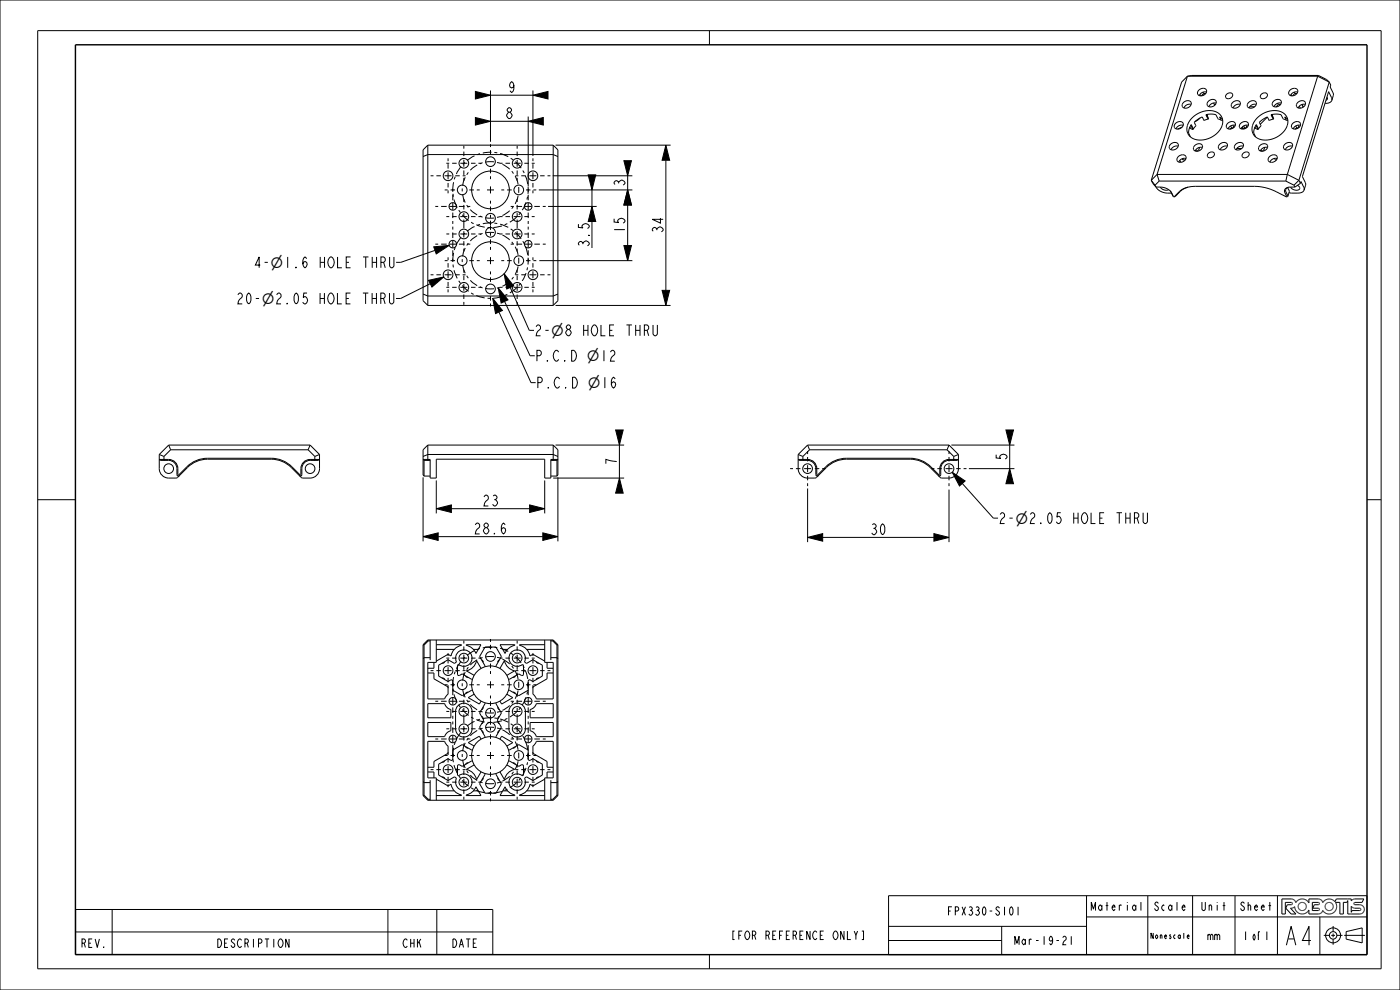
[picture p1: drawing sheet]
<svg xmlns="http://www.w3.org/2000/svg" width="297mm" height="210mm" viewBox="0 0 297 210" stroke-linecap="round" stroke-linejoin="round" font-family="sans-serif">
<defs><g id="words">
<text font-size="5.2" x="271.8" y="200.5">A4</text>
<g font-size="3.2">
<text x="57.4" y="56.8">⌀</text>
<text x="55.5" y="64.5">⌀</text>
<text x="117" y="71.2">⌀</text>
<text x="124.5" y="76.6">⌀12</text>
<text x="124.5" y="76.6">⌀</text>
<text x="124.7" y="82.3">⌀16</text>
<text x="124.7" y="82.3">⌀</text>
<text x="215.4" y="111.1">⌀</text>
</g>
<g font-size="3">
<text x="107.6" y="19.6">9</text>
<text x="107.1" y="25.2">8</text>
<text x="132.6" y="39.7" transform="rotate(-90 132.6 39.7)">3</text>
<text x="125" y="52.6" transform="rotate(-90 125 52.6)">3.5</text>
<text x="132.6" y="49.6" transform="rotate(-90 132.6 49.6)">15</text>
<text x="140.7" y="49.6" transform="rotate(-90 140.7 49.6)">34</text>
<text x="53.7" y="56.8">4-⌀1.6 HOLE THRU</text>
<text x="50" y="64.5">20-⌀2.05 HOLE THRU</text>
<text x="113.3" y="71.2">2-⌀8 HOLE THRU</text>
<text x="113.4" y="76.6">P.C.D</text>
<text x="113.6" y="82.3">P.C.D</text>
<text x="130.8" y="98.8" transform="rotate(-90 130.8 98.8)">7</text>
<text x="213.6" y="97.8" transform="rotate(-90 213.6 97.8)">5</text>
<text x="102.2" y="107.3">23</text>
<text x="100.4" y="113.3">28.6</text>
<text x="184.5" y="113.4">30</text>
<text x="211.7" y="111.1">2-⌀2.05 HOLE THRU</text>
</g>
<g font-size="2.3">
<text x="200.6" y="194.2">FPX330-S101</text>
<text x="232.3" y="193.2">Material</text>
<text x="245.2" y="193.2">Scale</text>
<text x="255.1" y="193.2">Unit</text>
<text x="263.2" y="193.2">Sheet</text>
<text x="17" y="201">REV.</text>
<text x="44.9" y="201">DESCRIPTION</text>
<text x="84.8" y="201">CHK</text>
<text x="95" y="201">DATE</text>
<text x="154.9" y="199.3">[FOR REFERENCE ONLY]</text>
<text x="214.4" y="200.4">Mar-19-21</text>
<text x="255.5" y="199.4">mm</text>
<text x="263.8" y="199.4">1 of 1</text>
</g>
<text font-size="1.6" x="244.3" y="199.1">Nonescale</text>
</g></defs>
<g fill="#000">
<path d="M100.9 24.9l3.2 .8-3.2 .8zM100.9 19.4l3.2 .8-3.2 .8zM112.1 25.7l3.2-.8v1.6zM113.1 20.2l3.2-.8v1.6zM132.4 34.1h1.6l-.8 3.2zM141.3 30.8l.8 3.2h-1.6zM90.9 59.5l3.2-.8-2.5 2.2zM92 52.4l3.3-.3-2.8 1.8zM106.9 58.1l2.1 2.6-1.5 .6zM125.6 43.8l.8 3.2h-1.6zM124.8 37.1h1.6l-.8 3.2zM133.2 40.3l.8 3.2h-1.6z"/>
<path d="M132.4 52.1h1.6l-.8 3.2zM104.5 63.3l2.1 2.6-1.5 .6zM105.7 61l2.1 2.6-1.5 .7zM140.5 61.6h1.6l-.8 3.2zM130.6 91.2h1.6l-.8 3.2zM214.2 99.4l.8 3.2h-1.6zM213.4 91.2h1.6l-.8 3.2zM89.8 113.8l3.2-.8v1.6zM92.6 107.9l3.2-.8v1.6zM112.4 107.1l3.2 .8-3.2 .8zM115.2 113l3.2 .8-3.2 .8zM131.4 101.4l.8 3.2h-1.6z"/>
<path d="M171.3 114l3.2-.8v1.6zM198.1 113.2l3.2 .8-3.2 .8zM202 100.2l2.7 1.8-1.2 1.1z"/>
</g>
<g fill="none" stroke="#000" stroke-width=".21">
<path d="M0 0h297v210h-297zM8 6.5h285v199h-285zM100.9 19.4l3.2 .8-3.2 .8zM104.1 19.2v10.9M113.1 19.2v13.9M150.5 6.5v3M251.9 16.2l-1.2 1.2-6.5 20.8M251.9 16.2l-6.4 20.8M251.9 16.2h27.6M255.2 20l.1 .2M255.2 19.6l.1 .2M255.3 19.8l-.4 .5"/>
<path d="M255.3 19.8h.5M256 19.5h-.3a1.3 1.3 0 0 0-1.3 .8M274.5 19.6l.2 .2M274.7 19.8l-.5 .5M274.7 19.8h.4M275.3 19.5h-.3a1.3 1.3 0 0 0-1.2 .8M279.5 16.2l-6.4 20.8M279.5 16.2l2.5 1.2M279.7 16l-.2 .2M279.7 16h-26.9l-.9 .2M279.7 16l1.7 .9 .6 .5M282 17.4l.3 .7-.1 .4 .7 1.5-.4 1.3"/>
<path d="M282 17.4l-6.5 20.8M89.8 33.2l1-.4h26.6l1 .4M90.8 30.8l-1 1v32l1 1M90.8 30.8v34M90.8 30.8h26.6M100.9 24.9l3.2 .8-3.2 .8zM104.1 25.7h8M104.1 20.2h9M112.1 25.7l3.2-.8v1.6zM112.1 24.7v14.9M113.1 20.2l3.2-.8v1.6zM117.3 37.3h16.9"/>
<path d="M117.4 30.8v34M117.4 30.8l1 1v32l-1 1M117.9 30.8h24.4M124.8 37.1h1.6l-.8 3.2zM132.4 34.1h1.6l-.8 3.2zM141.3 30.8l.8 3.2h-1.6zM141.3 34v27.6M244.2 38.2l.4 .7 .6 .8M244.2 38.2l.8 1.1M245 39.3l.2 .4M245.2 39.7h1M245.3 39.7a2.81 2.81 0 0 0 2.4 1.3h.8"/>
<path d="M245.5 37l.4 1.4M245.5 37h27.6M245.5 37l-1.3 1.2M245.9 38.4h26.9M245.9 38.4l-.9 .9M246.2 39.7a1.44 1.44 0 0 0 1.7 .5M246.2 39.7a2.82 2.82 0 0 1 2.2 1M250 31h-.1a1.28 1.28 0 0 0-1.5 .8M250.3 34l.2 .4M250.8 27l-1 .4M250.8 33.7l.2 .2M250.9 33.8l.1 .1"/>
<path d="M251 33.9h.4M251 26.6l-.3-.1a1.3 1.3 0 0 0-1.2 .8M251.6 33.6h-.3a1.3 1.3 0 0 0-1.2 .8M252 39.7l-1.2 .5-1.7 1.5M252 39.7l-1.4 .6-1.5 1.4M252 39.7l1.5-.2h12.6a10.4 10.4 0 0 1 4.6 1.2l2.2 1M252.4 27.1l.7 .4M252.4 27l.1 .2-.1-.2M252.6 26.6l.5 .9M252.7 22.2l-.1-.1a1.27 1.27 0 0 0-1.4 .8M253.1 27.4l-.4-1-.5 1.6 .3 1M253.1 27.4v.1"/>
<path d="M253.7 31.8l.1 .3M254.3 31.3l.1 .2M254.4 31.3v.2M254.4 31.5l-.4 .6M254.6 20l.1 .3M254.6 25l-1.1 .8M255.1 31.3h-.1a1.27 1.27 0 0 0-1.4 .7M255.9 24.3l.5 .9M256 24.3l.2 .4M256.2 24.7l.2 .5M256.4 25.2l-1 .3-.4-.7-.9 .5-.8 .7 .4 .7-.6 .7M256.4 25.2l-.6-.9 1.5-.1 .6 .1 .5 .9 .7 .3"/>
<path d="M256.4 25.2h.1M257.4 21.8l.2 .3 .2 .1M258 21.9h-.1a1.27 1.27 0 0 0-1.4 .7M259.3 25.3l-.6-.5 .4 .7M259.4 25.5h-.3M260.4 31h-.1a1.27 1.27 0 0 0-1.4 .8M261.1 26.7l.2 .5M261.5 26.5l.3 .5M261.8 27l-1 .4M262.1 26.6l-.3-.1a1.3 1.3 0 0 0-1.3 .8M262.4 31.5h1M263.1 22.2v-.1a1.28 1.28 0 0 0-1.5 .8"/>
<path d="M263.4 27.1l.4 .2M263.5 27v.2v-.2M263.6 26.9l.2 .4M263.8 31h-.1a1.28 1.28 0 0 0-1.4 .8M263.8 26.7l.3 .5M264.3 26.5l.2 .5M264.6 27l-.8 .3M264.8 26.6l-.2-.1a1.3 1.3 0 0 0-1.3 .8M265.1 22.6h1.1M266.2 27.1l.7 .4M266.2 27l.1 .2-.1-.2M266.4 26.6l.5 .9"/>
<path d="M266.5 22.2v-.1a1.27 1.27 0 0 0-1.5 .8M266.9 27.4l-.4-1-.4 .8-.1 .8 .4 1M266.9 27.4v.1M267.5 31.8l.1 .3M268.2 31.3l.1 .2M268.3 31.5l-.5 .6M268.9 24.8l-1.5 1.6M268.9 31.3h-.1a1.28 1.28 0 0 0-1.4 .7M269.7 24.3l.5 .9M269.8 24.3l.2 .4M269.9 24.3l.1 .4M270 24.7l.2 .5"/>
<path d="M270.2 25.2l-.6-.9 1.6-.1 .6 .1 .4 .9 .7 .3M270.2 25.2l-1 .3-.3-.7-.9 .5-.8 .7 .3 .7-.6 .7M270.2 25.2h.1M270.4 33.6l.1 .3h.3M270.9 33.6h-.2a1.3 1.3 0 0 0-1.3 .8M271.1 21.9l.1 .3h.4M271.8 21.9h-.1a1.28 1.28 0 0 0-1.4 .7M272.8 38.4l1.7 .9M273.1 37l2.4 1.2M273.1 37l-.3 1.4M273.2 25.3l-.7-.5 .4 .7M273.2 39.8l.3 .8-.3 1"/>
<path d="M273.2 25.5h-.3M273.3 39.7a.79 .79 0 0 0-.7 1.2l.3 .8M273.3 39.7l-.4 .3-.2 .4 .5 1.2M273.4 39.7h-.1M273.8 39.7h-.5M273.8 39.7h.9M273.9 20l.1 .3M274.2 31h-.1a1.27 1.27 0 0 0-1.4 .8M274.5 39.3l.2 .4M274.9 26.7l.2 .5M275.3 39.3l.4 .6a.65 .65 0 0 1-1 .4l-.6-.2-.3-.4M275.4 26.5l.2 .5"/>
<path d="M275.5 38.2l.4 .7M275.5 38.2l-1 1.1M275.6 22.5l.3 .4M275.6 27l-.9 .4M275.9 38.9l.1-.4 .6 1.3 .1 .5M275.9 38.9l-1.2 .8M275.9 26.6l-.3-.1a1.3 1.3 0 0 0-1.2 .8M276.2 22.2l.3 .5-.2-.2M276.9 22.2v-.1a1.28 1.28 0 0 0-1.5 .8M282.5 21.3v-.5l-.6-1.4-5.6 18.1 .7 1.5-.3 1.3M282.5 21.3a1.31 1.31 0 0 1-1.4 .6M90.9 59.5l3.2-.8-2.5 2.2z"/>
<path d="M92 52.4l3.3-.3-2.8 1.8zM92.3 53.1l-7.3 2.6M106.9 58.1l2.1 2.6-1.5 .6zM114.3 40.3h19.9M114.4 55.3h19.8M116.3 43.8h10.3M125.6 43.8l.8 3.2h-1.6zM125.6 40.3v3.5M125.6 47v5.6M132.4 52.1h1.6l-.8 3.2zM133.2 40.3l.8 3.2h-1.6zM133.2 43.5v11.8"/>
<path d="M248.3 40.5l.1 .2M248.4 40.7l.5 1M248.9 41.7h.1M248.9 41.7h.2M273.2 41.6l-.3 .1M276.7 40.3a1.25 1.25 0 0 1-1.3 .7h-1.5l-.4-.2M89.8 62.4l1 .4h26.6l1-.4M90.8 64.8h26.6M91.3 60.2l-6.3 3.1M104.5 63.3l2.1 2.6-1.5 .6zM105.7 61l2.1 2.6-1.5 .7zM105.9 66.2l6.7 15h1"/>
<path d="M107 63.9l5.4 11.6h1M108.2 61l4.1 9.1h1M117.9 64.8h24.4M140.5 61.6h1.6l-.8 3.2zM33.8 96.4v3a2 2 0 0 0 2 2h1.5l.4-.1a11.6 11.6 0 0 1 3.7-3.3l1.3-.4 1.3-.2h13.5l1.4 .2 1.3 .4a11.6 11.6 0 0 1 3.7 3.3l.1 .1a3 3 0 0 0 3.5-1l.3-1v-3M33.8 96.4l1 .4M34.8 96.8l.1 .9M35.8 94.4h30M35.8 94.4l-2 2M35.8 94.4l.4 1M36.2 95.4h29.2M36.2 95.4l-1.4 1.4"/>
<path d="M65.4 95.4l1.4 1.4M65.8 94.4l-.4 1M65.8 94.4l2 2M66.8 96.8l-.1 .9M67.8 96.4l-1 .4M89.8 96.8l1-.4h26.6l1 .4M90 97.7v3.3M90 97.7l-.2-.2h1.5v3.9h1.3v-4h23v4h1.3v-3.9h1.5l-.2 .2M90 97.7h1.3M90.8 94.4l-1 1v5.4l.2 .2M90.8 94.4v3.3M90.8 94.4h26.6"/>
<path d="M116.9 97.7h1.3M117.4 94.4l1 1v5.4l-.2 .2M117.4 94.4l-.1 3.3M117.9 94.4h14.5M118.2 97.7v3.3M130.6 91.2h1.6l-.8 3.2zM131.4 94.4v7M169.3 96.4v3a2 2 0 0 0 2 2h1.6l.3-.1a11.6 11.6 0 0 1 3.8-3.3l1.2-.4 1.4-.2h13.5l1.3 .2 1.3 .4a11.6 11.6 0 0 1 3.7 3.3l.2 .1a3 3 0 0 0 3.5-1l.2-1v-3M169.3 96.4l1 .4M170.3 96.8l.1 .9M171.3 94.4h30M171.3 94.4l-2 2"/>
<path d="M171.3 94.4l.4 1M171.7 95.4l-1.4 1.4M171.7 95.4h29.2M200.9 95.4l1.4 1.4M201.3 94.4l-.4 1M201.3 94.4l2 2M201.8 94.4h13.4M202.3 96.8l-.1 .9M203.3 96.4l-1 .4M205.5 99.4h9.7M213.4 91.2h1.6l-.8 3.2zM214.2 99.4l.8 3.2h-1.6z"/>
<path d="M214.2 94.4v5M8 106h8M38 100.9a.3 .3 0 0 1-.3 .1 .3 .3 0 0 1-.2-.3 2.51 2.51 0 0 0-.8-2.8l-.9-.2h-1.8l-.2-.2a3.6 3.6 0 0 1 3.4 .5 3 3 0 0 1 .6 2.7l.1 .1a8.4 8.4 0 0 1 4.7-3.4l1.4-.2h13.5l1.4 .2 1.3 .4a10.7 10.7 0 0 1 3.5 3l.1-.1a2.69 2.69 0 0 1 1-3l1-.2h2l-.2 .2a3.2 3.2 0 0 0-3.1 .5 3 3 0 0 0-.5 2.7h-.5M89.8 113.8l3.2-.8v1.6zM89.8 101.3v13.5M90 101h1.3M92.6 107.9l3.2-.8v1.6zM92.6 101.9v7M93 113.8h22.2M95.8 107.9h16.6M112.4 107.1l3.2 .8-3.2 .8zM115.2 113l3.2 .8-3.2 .8z"/>
<path d="M115.6 101.9v7M116.9 101h1.3M117.4 101.4h15M118.4 101.3v13.5M131.4 101.4l.8 3.2h-1.6zM171.3 114l3.2-.8v1.6zM171.3 103.6v11.4M173.6 100.9a.3 .3 0 0 1-.3 .1 .3 .3 0 0 1-.2-.3 2.51 2.51 0 0 0-.9-2.8l-.9-.2h-1.8l-.2-.2a3.6 3.6 0 0 1 3.4 .5 3 3 0 0 1 .6 2.7l.1 .1a8.4 8.4 0 0 1 4.8-3.4l1.4-.2h13.5l1.4 .2 1.3 .4a10.7 10.7 0 0 1 3.4 3l.2-.1a2.69 2.69 0 0 1 .9-3l1-.2h2l-.2 .2a3.2 3.2 0 0 0-3 .5 3 3 0 0 0-.6 2.7h-.4M174.5 114h23.6M198.1 113.2l3.2 .8-3.2 .8zM201.3 103.9v11.1M202 100.2l2.7 1.8-1.2 1.1z"/>
<path d="M204.1 102.6l6.6 7.3h1M290 106h3M89.8 136.8v32M89.8 136.8h.2M90 136.8v31.9M90.8 135.8l-1 1M90.8 135.8v.2M90.8 135.8h26.6M90.8 136l-.8 .8M90.8 136h.5M91.3 135.8v4.2M91.3 139.5h-1.3l-.2 .2"/>
<path d="M92.6 136.8h5.3v.1a2.75 2.75 0 0 0-2.2 2.3l-.6-.4-2.5 1.4M92.6 135.8v4.7h-1.8v7.8h3.5l.3-.6 .5-.4v-1.6l-3-1.7v-1.2h-1.3M92.6 137.8h3.8M98.9 136.8h3.1l-1 1.8-.8-1.1-1.3-.6zM100.4 137.8h1.1M103.8 137.3v.1h.5v-.1M106.1 136.8h3.1v.1l-1.2 .6-.9 1.1zM106.7 137.8h1M111.8 137.8h3.8M115.6 135.8v4.7h1.8v7.8h-3.6l-.3-.6-.4-.4v-1.6l3-1.7v-1.2h1.3M115.6 136.8h-5.4v.1a2.75 2.75 0 0 1 2.2 2.3l.7-.4 2.5 1.4M116.9 135.8v4.2"/>
<path d="M116.9 139.5h1.3l.2 .2M116.9 136h.4M117.3 136l.9 .8M117.4 135.8l-.1 .2M117.4 135.8l1 1M118.2 136.8v31.9M118.4 136.8v32M118.4 136.8h-.2M90.8 153.3h4.8v1.7l-.6 .3-.7 1h-3.5zM90.8 149.3h3.5l.7 .9 .6 .3v1.8h-4.8zM92.1 140.5v1.3h-1.3M93.8 143.9l.1-.1 .4 .2v.1"/>
<path d="M94.3 140.4v.1l-.4 .3-.1-.2M96.1 159.1l-.1 2.1-.2 .1-.7-.4-2 1.2v2.3l2 1.2 1.3-.8 .4 .3a1.75 1.75 0 0 0 1.5 2.6 1.75 1.75 0 0 0 1.8-2.3 1.75 1.75 0 0 0-2.8-.8l-.2-.2v-2l.3-.2 .7 .4 2.1-1.2M96.1 145h.1v.5h-.1M97.1 142h-.2v.5h.2M97.2 149.7a1.75 1.75 0 0 1 1.9-.4 1.75 1.75 0 0 1 1 1.6v3.7a1.75 1.75 0 0 1-1.7 1.7 1.75 1.75 0 0 1-1.8-1.7v-3.7l.1-.5zM98.1 157.9l2.1 1.2M98.8 143.4v.1l.4 .3 .1-.2M98.8 158.4v.1l.4 .3 .1-.2M99.3 146.9l-.1-.1-.4 .2v.1M100.2 144.1l-2.1-1.2-.7 .4-.3-.1v-2.1l.2-.2a1.75 1.75 0 0 0 2.8-.8 1.75 1.75 0 0 0-1.8-2.2 1.75 1.75 0 0 0-1.5 2.5l-.4 .3-1.3-.8-2 1.2v2.3l2 1.2 .8-.4 .2 .3v1.9M100.2 146.4l-2.1 1.2M100.6 147.3l-1.3 .7 2.4 1.3 .4-.6"/>
<path d="M102.1 141.8l-1-1.7a2.75 2.75 0 0 1-2.2 2.2l1.7 1M102.1 156.8l-.4-.6-2.4 1.3 1.3 .8M102.2 140h.1l.3 .4-.2 .1M102.2 152h.1l.3 .4-.2 .1M102.2 155h.1l.3 .4-.2 .1M102.4 150l.2 .1-.3 .4h-.1M102.4 153l.2 .1-.3 .4h-.1M102.9 141.4l-1.2-2.1 1.2-2h2.3l1.2 2-1.2 2.1M102.9 149.1l-1.2 2.2 .9 1.5-.9 1.5 1.2 2.1M105.2 149.1l1.2 2.2-.9 1.5 .9 1.5-1.2 2.1M105.7 150l-.1 .1 .2 .4h.1M105.7 153l-.1 .1 .2 .4h.1"/>
<path d="M105.9 140h-.1l-.2 .4 .1 .1M105.9 155h-.1l-.2 .4 .1 .1M105.9 152h-.1l-.2 .4 .1 .1M106.1 141.8l.9-1.7a2.75 2.75 0 0 0 2.2 2.2l-1.7 1M106.1 156.8l.3-.6 2.4 1.3-1.3 .8M107.5 147.3l1.3 .7-2.4 1.3-.3-.6M107.9 144.1l2.2-1.2 .7 .4 .2-.1 .1-2.1-.3-.2a1.75 1.75 0 0 1-2.8-.8 1.75 1.75 0 0 1 1.9-2.2 1.75 1.75 0 0 1 1.4 2.5l.4 .3 1.4-.8 2 1.2v2.3l-2 1.2-.9-.4-.1 .3v1.9M107.9 146.4l2.2 1.2M108.5 149.7a1.75 1.75 0 0 1 1.9-.4 1.75 1.75 0 0 1 1.1 1.6v3.7a1.75 1.75 0 0 1-1.8 1.7 1.75 1.75 0 0 1-1.7-1.7v-3.7v-.5zM108.8 146.9l.1-.1 .4 .2v.1M109.3 143.4v.1l-.4 .3-.1-.2M109.3 158.4v.1l-.4 .3-.1-.2"/>
<path d="M110.1 157.9l-2.2 1.2M111.1 142h.1v.5h-.1M112.1 159.1v2.1l.3 .1 .7-.4 2 1.2v2.3l-2 1.2-1.4-.8-.4 .3a1.75 1.75 0 0 1-1.4 2.6 1.75 1.75 0 0 1-1.9-2.3 1.75 1.75 0 0 1 2.8-.8l.3-.2-.1-2-.2-.2-.7 .4-2.2-1.2M112.1 145h-.2v.5h.2M112.5 153.3h4.9v3h-3.6l-.7-1-.6-.3zM112.5 150.5l.9-.6 .4-.6h3.6v3h-4.9zM113.8 140.4v.1l.4 .3 .1-.2M114.3 143.9l-.1-.1-.4 .2v.1M116.1 140.5v1.3h1.3M89.8 168.8l1 1M89.8 165.8l.2 .2h1.3M90 168.7l.8 .9"/>
<path d="M90 168.7l-.2 .1M90.8 162.8h1.3v-1.3l3-1.7v-1.5l-.5-.5-.3-.5h-3.5v7.7h1.8v4.8M90.8 169.8h26.6M90.8 163.8h1.3v1.2M90.8 169.6h.5M90.8 169.6v.2M91.3 165.5v4.3M92.6 165.3l2.5 1.4 .6-.3a2.75 2.75 0 0 0 2.2 2.2v.2h-5.3M92.6 167.8h3.8M93.8 164.9l.1-.1 .4 .2v.1M94.3 161.4v.1l-.4 .3-.1-.2M96.1 160h.1v.5h-.1"/>
<path d="M97.1 163h-.2v.5h.2M98.9 168.6l1.3-.6 .8-1.1 1 1.9h-3.1zM99.3 161.9l-.1-.1-.4 .2v.1M100.4 167.8h1.1M100.6 162.3l-1.7 .9a2.75 2.75 0 0 1 2.2 2.2l1-1.7M102.4 165l.2 .1-.3 .4h-.1M102.9 164.1l-1.2 2.2 1.2 2h2.3l1.2-2-1.2-2.2M103.8 168.3v-.2h.5v.2M105.7 165l-.1 .1 .2 .4h.1M106.7 167.8h1M107.1 166.9l.9 1.1 1.2 .6v.2h-3.1zM107.5 162.3l1.7 .9a2.75 2.75 0 0 0-2.2 2.2l-.9-1.7"/>
<path d="M108.8 161.9l.1-.1 .4 .2v.1M111.1 163h.1v.5h-.1M111.8 167.8h3.8M112.1 160h-.2v.5h.2M113.8 161.4v.1l.4 .3 .1-.2M114.3 164.9l-.1-.1-.4 .2v.1M115.6 165.3l-2.5 1.4-.7-.3a2.75 2.75 0 0 1-2.2 2.2v.2h5.4M116.9 165.5v4.3M116.9 169.6h.4M117.3 169.6l.1 .2M117.4 162.8h-1.3v-1.3l-3-1.7v-1.5l.4-.5 .3-.5h3.6v7.7h-1.8v4.8M117.4 163.8h-1.3v1.2"/>
<path d="M118.2 168.7l.2 .1M118.2 168.7l-.9 .9M118.4 165.8l-.2 .2h-1.3M118.4 168.8l-1 1M16 192.9h88.5v9.6h-88.5zM16 197.7h88.5M23.8 192.9v9.6M82.3 192.9v9.6M92.7 192.9v9.6M188.5 190h101.5v12.5h-101.5zM188.5 199.5h24M188.5 196.5h42"/>
<path d="M212.5 196.5v6M230.5 194.5h59.5M230.5 190v12.5M231.5 193.2v-1.8l.5 1.5 .4-1.5v1.8M243.5 190v12.5M253 190v12.5M262 190v12.5M271 190v12.5M273.9 191.4h.1M274 191.4h.1M274 191.9h-.1M274 191.9h.1"/>
<path d="M274 191.4l.1 .1M274.1 191.5l.1 .1M274.1 191.8v.1M274.2 191.8h-.1M274.2 191.6v.1M274.2 191.7v.1M275.4 192.3h.1M275.4 192.3v.1M275.4 192.2v.1M275.4 192.4h.1M275.4 192.1v.1M275.4 192.4l.1 .2"/>
<path d="M275.5 192l-.1 .1M275.5 192.6h.1M275.5 191.9v.1M275.5 192.6v.1M275.5 191.9h.1M275.5 192.7h.1M275.5 192.7l.1 .2M275.6 192.9h.1M275.6 192.9l.2 .1M275.8 191.5l-.3 .4M275.8 193l.1 .1M275.9 191.5h-.1"/>
<path d="M275.9 193.1h.1M276 191.5h-.1M276 193.1h.1M276 191.4v.1M276.1 191.4h-.1M276.1 193.1h.1M276.1 191.4h.1M276.1 193.1h.2M276.3 191.4h-.2M276.3 191.4h.1M276.3 193.1h.1M276.4 191.4h.1"/>
<path d="M276.5 191.4l.1 .1M276.6 193.1h-.3M276.6 191.5h.1M276.6 193.1h.1M276.7 193l-.1 .1M276.7 191.5h.1M276.7 193h.1M276.7 191.5l.4 .5M277 192.8l-.3 .2M277 192.8h.1M277.1 192.6l-.1 .2M277.1 192h.1"/>
<path d="M277.1 192.6h.1M277.1 192v.1M277.1 192.4v.2M277.1 192.1v.1M277.1 192.4h.1M277.1 192.2v.1M277.1 192.3v.1M277.1 192.3h.1M279.7 191.4h-1.3v1.7h1.3M279.7 191.9h-.9l-.3 .7h1.2M279.7 192.6h.1M279.7 191.4h.1"/>
<path d="M279.7 193.1h.1M279.7 192.6v.1M279.7 191.9h.1M279.7 192.7h.1M279.8 193.1h-.1M279.8 191.4h.1M279.8 193.1h.1M279.8 191.9h.1M279.8 192.7h.1M279.8 191.4v.1M279.8 191.5h.1M279.9 192.7v.1"/>
<path d="M279.9 191.5h.1M279.9 191.8l-.1 .1M279.9 193.1h-.1M279.9 192.8h.1M279.9 191.8h.1M279.9 191.5v.1M279.9 193h.1M279.9 191.6h.1M279.9 191.7v.1M279.9 192.8v.1M279.9 191.7h.1M279.9 192.9h.1"/>
<path d="M279.9 191.6v.1M280 194.5v8M280.8 198.4h1.2M281.1 192.3h.1M281.1 192.3v.1M281.1 192.2v.1M281.1 192.2h.1M281.1 192.4v.1M281.1 192.5l.2 .4M281.1 192.1v.1M281.1 192v.1M281.2 191.9l-.1 .1"/>
<path d="M281.2 191.9h.1M281.2 191.8v.1M281.3 191.8h-.1M281.3 192.9h.1M281.4 192.9v.1M281.4 191.7l-.1 .1M281.4 191.7h.1M281.4 193h.1M281.5 193h.1M281.5 191.5l-.1 .2M281.5 193l.1 .1M281.6 191.5h-.1"/>
<path d="M281.6 193.1h.1M281.6 191.5h.1M281.7 191.5h-.1M281.7 193.1h.1M281.8 191.4l-.1 .1M281.8 193.1h.1M281.8 191.4h.1M281.8 193.1l.2 .1M282 191.4h-.2M282 191.4h.1M282 191.4l.2 .1M282 193.2h.1"/>
<path d="M282.1 193.2h-.1M282.1 193.1v.1M282.2 191.5h.1M282.2 193.1h-.1M282.3 191.5h.1M282.3 193.1h-.1M282.4 191.5h.1M282.4 193.1h-.1M282.4 191.5l.2 .1M282.4 193.1h.1M282.4 198.4h.8M282.5 193l-.1 .1"/>
<path d="M282.5 193h.1M282.6 191.6v.1M282.6 191.7h.1M282.6 191.7l.2 .3M282.7 192.8l-.2 .2M282.7 192.8h.1M282.7 192.7v.1M282.7 192.7h.1M282.8 192.6l-.1 .1M282.8 192.6h.1M282.8 192v.1M282.8 192.1v.1"/>
<path d="M282.8 196.4v1.2M282.8 198v.8M282.8 199.2v1.2M282.8 192.5v.1M282.8 192.4v.1M282.8 192.2h.1M282.8 192.2v.1M282.8 192.3v.1M282.8 192.3h.1M283.6 198.4h1.2M285.2 198.4h4.4M285.6 197.6l3.4-.8v3.2l-3.4-.8z"/>
<path d="M285.9 190.7h.1M286.5 193.9h.1M286.7 192.2v.1M286.7 192.2v1.3l.1-.4M286.7 193.9h.1M286.7 192.3h.1M286.7 192.3l.1 .1M286.8 192.4h.1M286.8 193.1h1.7M286.8 193.1h.1M286.9 192.4v.1M286.9 192.5l.5 .1"/>
<path d="M287.2 191.7h.1M287.2 191.7v.1M287.2 191.8h.1M287.2 191.8l.1 .1M287.3 191.9h.1M287.4 191.9h.1M287.4 192.6h.1M287.4 192.6h1.1M287.4 191.4l-.2 .2M287.5 191.9h1a.98 .98 0 0 1 .9 1 .98 .98 0 0 1-.9 1h-2.6v-2.9l-.2 .4h-.7v2.5h-.7v-2.5h-1a1.6 1.6 0 0 1-.5 2.2 1.6 1.6 0 0 1-2.2-.5l-.2 .5-.5 .3h-2.2v-.9a1.6 1.6 0 0 1-1.8 .8 1.6 1.6 0 0 1-1.2-1.5l-.4 .3h-.5l1.1 1.3h-1l-1.1-1.3 .3-.7h.8M287.5 191.4h1.5l.3-.7h-2l-.6 .4v-.4h-3.2l-.3 .6a1.6 1.6 0 0 0-2.6 .1l-.2-.4-.5-.3h-2.2v.8a1.6 1.6 0 0 0-2.8 0l-.3-.5-.4-.3h-2.3v3.2h.8v-2.5h1.2M287.5 191.4h-.1"/>
<path d="M288.5 192.6h.1M288.5 192.6v.1M288.5 193.1h.1M288.5 192.7h.1M288.6 193.1h-.1M288.6 192.7h.1M288.6 193.1h.1M288.6 192.7l.1 .1M288.7 193l-.1 .1M288.7 192.8h.1M288.7 193h.1M288.7 192.8v.1"/>
<path d="M288.7 192.9v.1M288.7 192.9h.1M150.5 202.5v3"/>
<circle cx="35.8" cy="99.4" r="1.03"/>
<circle cx="65.8" cy="99.4" r="1.03"/>
<circle cx="171.3" cy="99.4" r="1.03"/>
<circle cx="201.3" cy="99.4" r="1.03"/>
<circle cx="98.4" cy="139.6" r="1.03"/>
<circle cx="104.1" cy="139.3" r="1.03"/>
<circle cx="109.7" cy="139.6" r="1.03"/>
<circle cx="95.1" cy="142.3" r="1.03"/>
<circle cx="98.1" cy="145.3" r="1.03"/>
<circle cx="98.4" cy="150.9" r="1.03"/>
<circle cx="98.4" cy="154.6" r="1.03"/>
<circle cx="104.1" cy="145.3" r="4"/>
<circle cx="104.1" cy="154.3" r="1.03"/>
<circle cx="104.1" cy="151.3" r="1.03"/>
<circle cx="109.7" cy="150.9" r="1.03"/>
<circle cx="109.7" cy="154.6" r="1.03"/>
<circle cx="110.1" cy="145.3" r="1.03"/>
<circle cx="113.1" cy="142.3" r="1.03"/>
<circle cx="95.1" cy="163.3" r="1.03"/>
<circle cx="98.1" cy="160.3" r="1.03"/>
<circle cx="98.4" cy="165.9" r="1.03"/>
<circle cx="104.1" cy="160.3" r="4"/>
<circle cx="104.1" cy="166.3" r="1.03"/>
<circle cx="109.7" cy="165.9" r="1.03"/>
<circle cx="110.1" cy="160.3" r="1.03"/>
<circle cx="113.1" cy="163.3" r="1.03"/>
<circle cx="282.8" cy="198.4" r="1.59"/>
<circle cx="282.8" cy="198.4" r=".79"/>
</g>
<path d="M16 9.5h274v193h-274z" fill="none" stroke="#000" stroke-width=".3"/>
<path d="M112.1 40.3a8 8 0 0 0-11.7-7.1 8 8 0 0 0-1 13.6 8 8 0 0 0 12.6-5.4l.1-1.1M112.1 55.3a8 8 0 0 0-11.7-7.1 8 8 0 0 0-1 13.6 8 8 0 0 0 12.6-5.4l.1-1.1M112.1 145.3a8 8 0 0 0-11.7-7.1 8 8 0 0 0-1 13.6 8 8 0 0 0 12.6-5.5l.1-1M112.1 160.3a8 8 0 0 0-11.7-7.1 8 8 0 0 0-1 13.6 8 8 0 0 0 12.6-5.5l.1-1" fill="none" stroke="#000" stroke-width=".21" stroke-dasharray=".6 .6 1.9 .6" stroke-linecap="butt"/>
<!-- layer: 02___PRT_ALL_AXES -->
<g fill="none" stroke="#000" stroke-width=".21" stroke-dasharray=".6 .6 1.9 .6" stroke-linecap="butt">
<path d="M91.3 37.3h2.2M94.7 34.6h2.2M95.1 33.6v2.2M98.4 30.9v2.2M98.4 38.3v-2.1M98.8 37.3h-2.2M102.1 34.6h-2.2M104.1 30.6v2.2M104.1 38v-2.2M106 34.6h2.2M109.3 37.3h2.2M109.7 30.9v2.2"/>
<path d="M109.7 38.3v-2.1M113.1 33.6v2.2M113.4 34.6h-2.2M116.8 37.3h-2.2M91.3 58.3h2.2M92.3 51.8h2.5M92.3 43.8h2.5M94.3 55.3h2.2M94.3 40.3h2.2M94.7 49.6h2.2M94.7 45.9h2.2M95.1 54.6v2.2"/>
<path d="M95.1 41v-2.2M96.1 40.1v2.4M96.1 48.1v2.4M96.1 55.5v-2.4M96.1 47.5v-2.4M98.4 42.2v2.2M98.4 57.2v2.2M98.4 53.3v-2.1M98.4 49.7v-3.8M98.8 58.3h-2.2M99.8 51.8h-2.4M99.8 43.8h-2.4"/>
<path d="M101.8 55.3h-2.2M101.8 40.3h-2.2M102.1 49.6h-2.2M102.1 45.9h-2.2M104.1 42.6v2.2M104.1 45.6v2.2M104.1 57.6v2.2M104.1 53v-2.2M104.1 50v-2.2M106 49.6h2.2M106 45.9h2.2M106.3 55.3h2.3"/>
<path d="M106.3 40.3h2.3M108.3 51.8h2.5M108.3 43.8h2.5M109.3 58.3h2.2M109.7 42.2v2.2M109.7 57.2v2.2M109.7 53.3v-2.1M109.7 49.7v-3.8M110.1 55.3a6 6 0 0 0-8.8-5.4 6 6 0 0 0-.8 10.2 6 6 0 0 0 9.5-3.8l.1-1M110.1 40.3a6 6 0 0 0-8.8-5.4 6 6 0 0 0-.8 10.2 6 6 0 0 0 9.5-3.8l.1-1M112.1 40.1v2.4M112.1 48.1v2.4"/>
<path d="M112.1 55.5v-2.4M112.1 47.5v-2.4M113.1 54.6v2.2M113.1 41v-2.2M113.4 49.6h-2.2M113.4 45.9h-2.2M113.8 55.3h-2.2M113.8 40.3h-2.2M115.8 51.8h-2.4M115.8 43.8h-2.4M116.8 58.3h-2.2M94.7 60.9h2.2"/>
<path d="M95.1 62v-2.2M98.4 64.7v-2.2M102.1 60.9h-2.2M104.1 65v-2.2M106 60.9h2.2M109.7 64.7v-2.2M113.1 62v-2.2M113.4 60.9h-2.2M167.6 99.4h2.2M171.3 95.7v2.2M175 99.4h-2.1M197.6 99.4h2.2"/>
<path d="M201.3 95.7v2.2M205 99.4h-2.1M171.3 103.1v-2.2M201.3 103.1v-2.2M94.7 139.6h2.2M95.1 138.5v2.2M98.4 135.9v2.2M102.1 139.6h-2.2M104.1 135.5v2.2M106 139.6h2.2M109.7 135.9v2.2M113.1 138.5v2.2"/>
<path d="M113.4 139.6h-2.2M91.3 142.3h2.2M92.3 156.8h2.5M92.3 148.8h2.5M94.3 145.3h2.2M94.7 154.6h2.2M94.7 150.9h2.2M95.1 159.5v2.2M95.1 146v-2.2M96.1 145v2.5M96.1 153v2.5M96.1 152.5v-2.4"/>
<path d="M98.4 147.2v2.2M98.4 158.3v-2.2M98.4 154.6v-3.7M98.4 143.3v-2.2M98.8 142.3h-2.2M99.8 156.8h-2.4M99.8 148.8h-2.4M101.8 145.3h-2.2M102.1 154.6h-2.2M102.1 150.9h-2.2M104.1 147.5v2.3M104.1 150.5v2.2"/>
<path d="M104.1 158v-2.2M104.1 155v-2.2M104.1 143v-2.2M106 154.6h2.2M106 150.9h2.2M106.3 145.3h2.3M108.3 156.8h2.5M108.3 148.8h2.5M109.3 142.3h2.2M109.7 147.2v2.2M109.7 158.3v-2.2M109.7 154.6v-3.7"/>
<path d="M109.7 143.3v-2.2M110.1 145.3a6 6 0 0 0-8.8-5.4 6 6 0 0 0-.8 10.2 6 6 0 0 0 9.5-3.9l.1-.9M112.1 145v2.5M112.1 153v2.5M112.1 152.5v-2.4M113.1 159.5v2.2M113.1 146v-2.2M113.4 154.6h-2.2M113.4 150.9h-2.2M113.8 145.3h-2.2M115.8 156.8h-2.4M115.8 148.8h-2.4"/>
<path d="M116.8 142.3h-2.2M91.3 163.3h2.2M94.3 160.3h2.2M94.7 165.9h2.2M95.1 167v-2.2M96.1 160.5v-2.4M98.4 162.2v2.2M98.4 169.6v-2.2M98.8 163.3h-2.2M101.8 160.3h-2.2M102.1 165.9h-2.2M104.1 162.5v2.3"/>
<path d="M104.1 170v-2.2M106 165.9h2.2M106.3 160.3h2.3M109.3 163.3h2.2M109.7 162.2v2.2M109.7 169.6v-2.2M110.1 160.3a6 6 0 0 0-8.8-5.4 6 6 0 0 0-.8 10.2 6 6 0 0 0 9.5-3.9l.1-.9M112.1 160.5v-2.4M113.1 167v-2.2M113.4 165.9h-2.2M113.8 160.3h-2.2M116.8 163.3h-2.2"/>
</g>
<g fill="none" stroke="#000" stroke-width=".21">
<path d="M254.3 19.2a.88 .88 0 0 1 1-.5 .88 .88 0 0 1 .7 .8 1.04 1.04 0 0 1-.9 .8 1.04 1.04 0 0 1-1.1-.5zM273.6 19.2a.88 .88 0 0 1 1-.5 .88 .88 0 0 1 .7 .8 1.04 1.04 0 0 1-.9 .8 1.04 1.04 0 0 1-1-.5zM94.3 37.3h1.5M95.1 36.5v1.5M97.7 34.6h1.4M98.4 33.9v1.5M104.1 39.5v1.5M109 34.6h1.5M109.7 33.9v1.5M112.3 37.3h1.5M113.1 36.5v1.5M248.3 30.6a.89 .89 0 0 1 .9-.4 .89 .89 0 0 1 .8 .6 1.02 1.02 0 0 1-.8 1 1.02 1.02 0 0 1-1.2-.6z"/>
<path d="M249.3 26.2a.88 .88 0 0 1 1-.5 .88 .88 0 0 1 .7 .8 1.04 1.04 0 0 1-.8 .9 1.04 1.04 0 0 1-1.1-.6zM249.9 33.3a.88 .88 0 0 1 1-.5 .88 .88 0 0 1 .7 .8 1.04 1.04 0 0 1-.9 .8 1.04 1.04 0 0 1-1-.5zM251.1 21.7a.88 .88 0 0 1 .9-.4 .88 .88 0 0 1 .7 .7 1.04 1.04 0 0 1-.8 .9 1.04 1.04 0 0 1-1.1-.5zM252.9 25a4.4 4.4 0 0 1 5.9-.7 2.88 2.88 0 0 1-.8 4.1 4.1 4.1 0 0 1-5.8 .2 2.86 2.86 0 0 1 .7-3.6zM253.5 30.9a.88 .88 0 0 1 .9-.5 .88 .88 0 0 1 .7 .7 1.04 1.04 0 0 1-.8 .9 1.04 1.04 0 0 1-1.1-.5zM256.3 32.6a.68 .68 0 0 1 .8-.4 .68 .68 0 0 1 .5 .6 .76 .76 0 0 1-.7 .7 .76 .76 0 0 1-.8-.6zM256.4 21.5a.88 .88 0 0 1 .9-.5 .88 .88 0 0 1 .7 .7 1.04 1.04 0 0 1-.8 .9 1.04 1.04 0 0 1-1.1-.5zM258.8 30.6a.88 .88 0 0 1 .9-.4 .88 .88 0 0 1 .7 .7 1.04 1.04 0 0 1-.8 .9 1.04 1.04 0 0 1-1.1-.5zM260.2 20a.68 .68 0 0 1 .8-.4 .68 .68 0 0 1 .5 .7 .76 .76 0 0 1-.7 .7 .76 .76 0 0 1-.8-.6zM260.4 26.2a.88 .88 0 0 1 1-.5 .88 .88 0 0 1 .7 .8 1.04 1.04 0 0 1-.9 .9 1.04 1.04 0 0 1-1.1-.6zM261.5 21.7a.89 .89 0 0 1 .9-.4 .89 .89 0 0 1 .7 .7 1.02 1.02 0 0 1-.8 .9 1.02 1.02 0 0 1-1.1-.6zM262.2 30.6a.89 .89 0 0 1 .9-.4 .89 .89 0 0 1 .7 .6 1.02 1.02 0 0 1-.8 1 1.02 1.02 0 0 1-1.1-.6z"/>
<path d="M263.2 26.2a.88 .88 0 0 1 .9-.5 .88 .88 0 0 1 .7 .8 1.04 1.04 0 0 1-.8 .9 1.04 1.04 0 0 1-1.1-.6zM263.7 32.6a.68 .68 0 0 1 .7-.4 .68 .68 0 0 1 .6 .6 .76 .76 0 0 1-.7 .7 .76 .76 0 0 1-.8-.6zM264.9 21.7a.88 .88 0 0 1 .9-.4 .88 .88 0 0 1 .7 .7 1.04 1.04 0 0 1-.8 .9 1.04 1.04 0 0 1-1.1-.5zM266.7 25a4.4 4.4 0 0 1 5.9-.7 2.88 2.88 0 0 1-.8 4.1 4.1 4.1 0 0 1-5.8 .2 2.86 2.86 0 0 1 .7-3.6zM267.3 30.9a.89 .89 0 0 1 .9-.5 .89 .89 0 0 1 .7 .7 1.02 1.02 0 0 1-.8 1 1.02 1.02 0 0 1-1.1-.6zM267.6 20a.68 .68 0 0 1 .7-.4 .68 .68 0 0 1 .6 .7 .76 .76 0 0 1-.7 .7 .76 .76 0 0 1-.8-.6zM269.3 33.3a.88 .88 0 0 1 .9-.5 .88 .88 0 0 1 .7 .8 1.04 1.04 0 0 1-.8 .8 1.04 1.04 0 0 1-1.1-.5zM270.2 21.5a.89 .89 0 0 1 .9-.5 .89 .89 0 0 1 .7 .7 1.02 1.02 0 0 1-.8 1 1.02 1.02 0 0 1-1.1-.6zM271.2 22.2l-.5 .5M272.6 30.6a.88 .88 0 0 1 .9-.4 .88 .88 0 0 1 .7 .7 1.04 1.04 0 0 1-.8 .9 1.04 1.04 0 0 1-1.1-.5zM274.2 26.2a.88 .88 0 0 1 1-.5 .88 .88 0 0 1 .7 .8 1.04 1.04 0 0 1-.9 .9 1.04 1.04 0 0 1-1-.6zM275.2 39.3h.1"/>
<path d="M275.3 21.7a.89 .89 0 0 1 .9-.4 .89 .89 0 0 1 .8 .7 1.02 1.02 0 0 1-.9 .9 1.02 1.02 0 0 1-1.1-.6zM281.5 20.6l.1 .4-.3 .3M94.3 58.3h1.5M95.1 57.5v1.5M95.3 51.8h1.5M95.3 43.8h1.5M96.1 43v1.5M96.1 51v1.5M97.7 49.6h1.4M97.7 45.9h1.4M98.4 45.2v.7M98.4 49.7v.7"/>
<path d="M103.3 55.3h1.5M103.3 40.3h1.5M104.1 54.5v1.5M109 49.6h1.5M109 45.9h1.5M109.7 45.2v.7M109.7 49.7v.7M111.3 51.8h1.5M111.3 43.8h1.5M112.1 43v1.5M112.1 51v1.5M112.3 58.3h1.5"/>
<path d="M113.1 57.5v1.5M97.7 60.9h1.4M98.4 60.2v1.5M109 60.9h1.5M109.7 60.2v1.5M170.6 99.4h1.5M171.3 98.7v1.5M200.6 99.4h1.5M201.3 98.7v1.5M97.7 139.6h1.4M98.4 138.9v1.4M109 139.6h1.5"/>
<path d="M109.7 138.9v1.4M94.3 142.3h1.5M95.1 141.5v1.5M95.3 156.8h1.5M95.3 148.8h1.5M96.1 148v1.5M96.1 156v1.5M96.1 146.4l2 1.2M97.7 154.6h1.4M97.7 150.9h1.4M98.1 157.9l-2 1.2M98.4 150.2v.7"/>
<path d="M98.4 154.6v.7M103.3 145.3h1.5M104.1 144.5v1.5M104.1 159.5v1.5M109 154.6h1.5M109 150.9h1.5M109.7 150.2v.7M109.7 154.6v.7M110.1 157.9l2 1.2M111.3 156.8h1.5M111.3 148.8h1.5M112.1 148v1.5"/>
<path d="M112.1 156v1.5M112.1 146.4l-2 1.2M112.3 142.3h1.5M113.1 141.5v1.5M94.3 163.3h1.5M95.1 162.5v1.5M97.7 165.9h1.4M98.4 165.2v1.5M103.3 160.3h1.5M109 165.9h1.5M109.7 165.2v1.5M112.3 163.3h1.5"/>
<path d="M113.1 162.5v1.5"/>
<circle cx="95.1" cy="37.3" r="1.03"/>
<circle cx="98.4" cy="34.6" r="1.03"/>
<circle cx="104.1" cy="34.3" r="1.03"/>
<circle cx="109.7" cy="34.6" r="1.03"/>
<circle cx="113.1" cy="37.3" r="1.03"/>
<circle cx="95.1" cy="58.3" r="1.03"/>
<circle cx="96.1" cy="51.8" r=".8"/>
<circle cx="96.1" cy="43.8" r=".8"/>
<circle cx="98.1" cy="40.3" r="1.03"/>
<circle cx="98.1" cy="55.3" r="1.03"/>
<circle cx="98.4" cy="49.6" r="1.03"/>
<circle cx="98.4" cy="45.9" r="1.03"/>
<circle cx="104.1" cy="40.3" r="4"/>
<circle cx="104.1" cy="55.3" r="4"/>
<circle cx="104.1" cy="49.3" r="1.03"/>
<circle cx="104.1" cy="46.3" r="1.03"/>
<circle cx="109.7" cy="49.6" r="1.03"/>
<circle cx="109.7" cy="45.9" r="1.03"/>
<circle cx="110.1" cy="40.3" r="1.03"/>
<circle cx="110.1" cy="55.3" r="1.03"/>
<circle cx="112.1" cy="51.8" r=".8"/>
<circle cx="112.1" cy="43.8" r=".8"/>
<circle cx="113.1" cy="58.3" r="1.03"/>
<circle cx="98.4" cy="60.9" r="1.03"/>
<circle cx="104.1" cy="61.3" r="1.03"/>
<circle cx="109.7" cy="60.9" r="1.03"/>
<circle cx="96.1" cy="156.8" r=".8"/>
<circle cx="96.1" cy="148.8" r=".8"/>
<circle cx="112.1" cy="156.8" r=".8"/>
<circle cx="112.1" cy="148.8" r=".8"/>
</g>
<use href="#words"/>
</svg>
